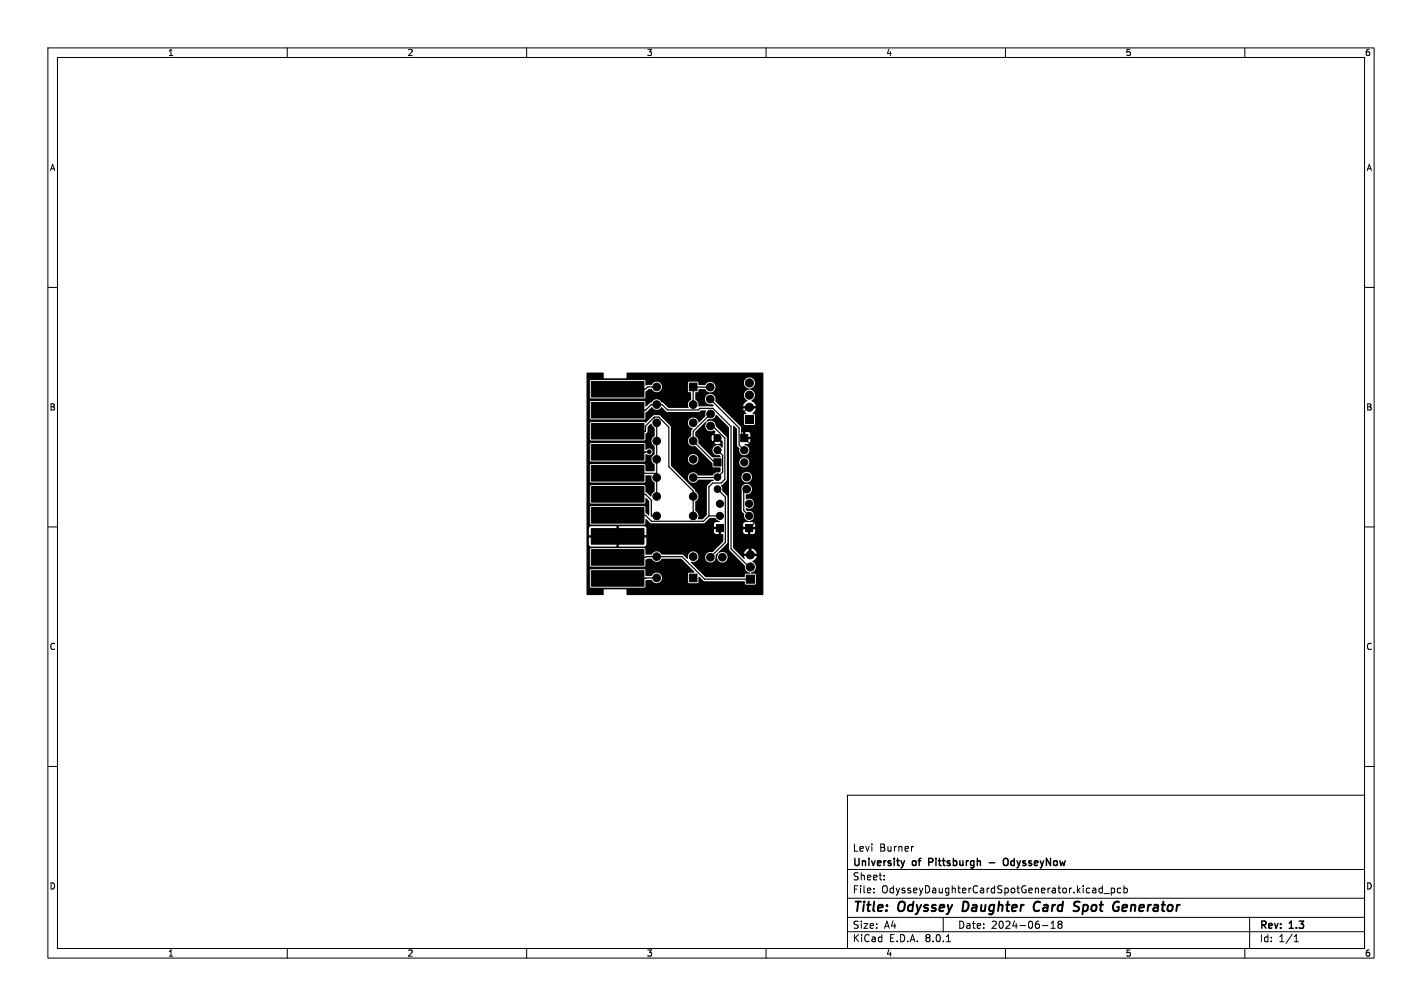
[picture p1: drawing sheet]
<svg xmlns="http://www.w3.org/2000/svg" width="297mm" height="210mm" viewBox="0 0 297 210" stroke-linecap="round" stroke-linejoin="round" font-family="sans-serif">
<defs><g id="words">
<g font-size="2.8">
<text x="178" y="190.9">Title:</text>
<text x="187.7" y="190.9">Odyssey</text>
<text x="201.9" y="190.9">Daughter</text>
<text x="217.5" y="190.9">Card</text>
<text x="226.7" y="190.9">Spot</text>
<text x="235.7" y="190.9">Generator</text>
</g>
<g font-size="2.1">
<text x="178" y="178">Levi</text>
<text x="183.7" y="178">Burner</text>
<text x="178" y="184">Sheet:</text>
<text x="178" y="181.2">University</text>
<text x="190.7" y="181.2">of</text>
<text x="194.6" y="181.2">Pittsburgh</text>
<text x="211.5" y="181.2">OdysseyNow</text>
<text x="178" y="186.7">File:</text>
<text x="184.1" y="186.7">OdysseyDaughterCardSpotGenerator.kicad_pcb</text>
<text x="178" y="196.9">KiCad</text>
<text x="178" y="194.1">Size:</text>
<text x="184.7" y="194.1">A4</text>
<text x="185.7" y="196.9">E.D.A.</text>
<text x="193.3" y="196.9">8.0.1</text>
<text x="200" y="194.1">Date:</text>
<text x="207" y="194.1">2024-06-18</text>
<text x="263" y="194.3">Rev:</text>
<text x="263" y="196.9">Id:</text>
<text x="267.1" y="196.9">1/1</text>
<text x="269.4" y="194.3">1.3</text>
</g>
<g font-size="1.8">
<text x="35" y="11.9">1</text>
<text x="85" y="11.9">2</text>
<text x="135" y="11.9">3</text>
<text x="185" y="11.9">4</text>
<text x="235" y="11.9">5</text>
<text x="285" y="11.9">6</text>
<text x="10.3" y="35.9">A</text>
<text x="285.4" y="35.9">A</text>
<text x="10.3" y="85.9">B</text>
<text x="285.3" y="85.9">B</text>
<text x="10.3" y="135.9">C</text>
<text x="285.3" y="135.9">C</text>
<text x="10.3" y="185.9">D</text>
<text x="285.3" y="185.9">D</text>
<text x="35" y="199.9">1</text>
<text x="85" y="199.9">2</text>
<text x="135" y="199.9">3</text>
<text x="185" y="199.9">4</text>
<text x="235" y="199.9">5</text>
<text x="285" y="199.9">6</text>
</g>
</g></defs>
<g fill="none" stroke="#000" stroke-width=".21">
<path d="M10 10h277v190h-277zM12 12h273v186h-273zM60 10v2M110 10v2M160 10v2M210 10v2M260 10v2M10 60h2M285 60h2M10 110h2M285 110h2M10 160h2"/>
<path d="M285 160h2M177 166h108v32h-108zM190.8 176.7l-.3 .1M60 198v2M110 198v2M160 198v2M177 194.5h108M177 191.5h108M177 187.5h108M177 181.5h108M182.5 186.3v.1M182.5 185.5v.1"/>
<path d="M184.7 183.6v.1M184.7 182.8v.1M197 191.5v3M197.7 196.6h.8M210 198v2M217.7 193.2h1.2M219.5 193.8h.9M219.5 192.7l.5-.4v1.5M221.2 192.9l-.2 .3v.3l.2 .3 .5-.1 .1-.2-.1-.4-.2-.2M221.2 192.9l-.2-.2 .2-.4 .5 .1 .1 .2-.3 .3M221.2 192.9h.3M229.6 186.3l.2 .1 .4-.1"/>
<path d="M230.2 184.9v1.5M230.2 185.5l-.4-.1-.2 .1M230.6 186.5h1.1M232.1 185.5l.4-.1 .3 .3-.1 .6h-.6M232.1 185.4v1.5M234.1 185.5l-.4-.1-.3 .3 .1 .6h.6M234.7 185.5l.5-.1 .3 .3-.2 .6h-.6M234.7 184.9v1.5M260 198v2M261 191.5v6.5M270.3 196.6h.9M270.3 195.5l.4-.4v1.5"/>
</g>
<path d="M201.3 188.2l-.3 2h.5M216.9 188.2a1.07 1.07 0 0 0-1 .8 1.07 1.07 0 0 0 .5 1.2l.5-.1M224.8 188.2l.7 .1M225 189.3l.4 .3-.3 .5M235.2 188.9l-.6 .1-.2 .9 .2 .3 .6-.1M235.4 189.4l-1 .1" fill="none" stroke="#000" stroke-width=".4"/>
<path d="M188.9 179.7l-.3 1M194 180h.6M194.6 179.2h-.6v1.5M209.6 179.4l.3-.2a.5 .5 0 0 1 .7 .5v.5a.5 .5 0 0 1-.5 .5 .5 .5 0 0 1-.5-.5zM206.6 180.1h1.2" fill="none" stroke="#000" stroke-width=".3"/>
<g fill="#000" stroke="#000" stroke-width=".21">
<path d="M144 80h1.6v1.6h-1.6zM123.5 79.6h11v3.3h-11zM123.5 84h11v3.3h-11zM123.5 88.4h11v3.3h-11zM123.5 92.8h11v3.2h-11zM149.1 95.8h1.5v1.5h-1.5zM154.7 90.7h1.5v1.5h-1.5zM155.7 86.7h1.7v1.7h-1.7zM123.5 97.2h11v3.2h-11zM123.5 101.6h11v3.2h-11zM123.5 106h11v3.2h-11zM123.5 110.3h11v3.3h-11z"/>
<path d="M123.5 114.7h11v3.3h-11zM144 119.8h1.6v1.7h-1.6zM149.6 109.5h1.5v1.5h-1.5zM155.7 109.5h1.5v1.5h-1.5zM123.5 119.1h11v3.3h-11zM155.9 120.1h1.7v1.7h-1.7z"/>
<circle cx="156.5" cy="79.9" r=".85"/>
<circle cx="135.6" cy="94.3" r=".4"/>
<circle cx="137.2" cy="92.1" r=".8"/>
<circle cx="137.2" cy="88.3" r=".8"/>
<circle cx="137.2" cy="99.7" r=".8"/>
<circle cx="137.2" cy="95.9" r=".8"/>
<circle cx="137.2" cy="80.8" r=".8"/>
<circle cx="137.2" cy="84.5" r=".8"/>
<circle cx="144.8" cy="88.3" r=".8"/>
<circle cx="144.8" cy="95.9" r=".8"/>
<circle cx="144.8" cy="84.5" r=".8"/>
<circle cx="144.8" cy="99.7" r=".8"/>
<circle cx="144.8" cy="92.1" r=".8"/>
<circle cx="148.3" cy="80.8" r=".8"/>
<circle cx="148.3" cy="83.3" r=".8"/>
<circle cx="148.4" cy="88.9" r=".8"/>
<circle cx="148.4" cy="86.4" r=".8"/>
<circle cx="149.9" cy="99.6" r=".7"/>
<circle cx="149.9" cy="94" r=".75"/>
<circle cx="149.9" cy="91.4" r=".75"/>
<circle cx="155.4" cy="94" r=".75"/>
<circle cx="155.4" cy="96.5" r=".75"/>
<circle cx="156" cy="99.6" r=".8"/>
<circle cx="156.5" cy="82.5" r=".85"/>
<circle cx="156.5" cy="85" r=".85"/>
<circle cx="137.2" cy="116.2" r=".8"/>
<circle cx="137.2" cy="103.6" r=".8"/>
<circle cx="137.2" cy="107.7" r=".8"/>
<circle cx="144.8" cy="103.6" r=".8"/>
<circle cx="144.8" cy="116.2" r=".8"/>
<circle cx="144.8" cy="107.7" r=".8"/>
<circle cx="148.4" cy="116.3" r=".8"/>
<circle cx="149.9" cy="102.1" r=".7"/>
<circle cx="150.4" cy="105.2" r=".75"/>
<circle cx="150.4" cy="107.7" r=".75"/>
<circle cx="150.9" cy="116.3" r=".8"/>
<circle cx="156" cy="102.1" r=".8"/>
<circle cx="156.5" cy="105.2" r=".75"/>
<circle cx="156.5" cy="107.7" r=".75"/>
<circle cx="156.7" cy="118.4" r=".85"/>
<circle cx="156.7" cy="115.8" r=".85"/>
<circle cx="137.2" cy="120.6" r=".8"/>
</g>
<g fill="none" stroke="#000" stroke-width=".25">
<path d="M129 85.6h5.8l1.2-1.1h2.3l1.1 1.1h6.5l.3-.4h2.7l3.8 3.8v25.6l4 4v-.2M129 90h5.8v-1.1l1.9-1.8h.9l2.1 2.1v8.2l5.1 5.1v5.2M129 98.8h8.2M135.6 94.3l-6.6 .1M136.5 87.2h.1M137.2 80.8h-1.9l-.5 .5h-5.8M137.2 88.3v15.3M144.8 80.8v3.7M144.8 80.8h3.5M148.3 83.3l6.1 6v3.6l1 1.1M148.4 88.9h.5l2.5 2.5v8.7l-.8 .7h-1.8l-.7 .8v6.1M148.4 86.4l-3.6 3.6v2.1l4.4 4.4h.7"/>
<path d="M149.9 94l1 1.1v3.4l-1.1 1.2h-5M156.5 85h-.2l-1.4 1.4v4.5l2.6 2.6v15.7l-1 1v5.4l.2 .2M129 116.4h.1M129 112h7.4M129 107.6h5.8l1.3 1.2h10.8l1.2-1.1M129 103.2h5.8l1.2 1.2v3.3h1.2M129 116.4l13.5-.2 4.7 4.7h9.5M129 107.6h.1M129 103.2h.1M136.4 111.9v.1M148.1 107.7h2.3M149.9 102.1l1.6 1.6v9.5l-3.1 3.1"/>
<path d="M150.4 110.2h-12.4l-1.6 1.7M156 102.1l-.7 .6v3.9l1.2 1.1M137.2 120.7l-8.2 .1"/>
</g>
<path d="M122.5 77.8h3.5l.2 1.2h4.6l.2-1.2h28.4v46.4h-28.4l-.2-1.2h-4.6l-.2 1.2h-3.4l-.1-.1v-1.7h.7l.3 .3h11l.3-.3v-1.2l.3-.1h1a1.13 1.13 0 0 0 1.8 .3 1.13 1.13 0 0 0-.1-1.8 1.13 1.13 0 0 0-1.7 .6h-1.2l-.1-1.1-.3-.3h-11.1l-.2 .3v3.3h-.7v-4.4h.7l.3 .3h11l.3-.2v-1.3l.4-.2 .9 .1a1.17 1.17 0 0 0 1.1 .6 1.17 1.17 0 0 0 1.1-.7l4 .1 2.7 2.7-.1 .1h-1l-.2 .2v1.8l.2 .2h1.9l.1-.2v-1l.1-.1 1.1 .9h8.3l.2 .6 .2 .2h1.8l.3-.3v-1.8l-.3-.2h-.7l-.1-.2a1.26 1.26 0 0 0 1.1-1.1 1.26 1.26 0 0 0-.8-1.3l.1-.1a1.35 1.35 0 0 0 .8-1h-.8v-.5h.8l-.2-.6-.6-.4-.2-.1v.9h-.5v-.9l-.7 .3-.3 .3-.1 .5h.9v.5h-.9l.2 .5-.2 .1-2.3-2.3v-12.3h1.8v4.5l.5 .7a1.24 1.24 0 0 0 1 1.5l-.1 .2h-.8l-.3 .4v.6h.9v.5h-.9l.1 .7 .3 .3h.6v-.9h.5v.9l.8-.1 .2-.3v-.6h-.9v-.5h.9v-.8l-.4-.2h-.7l-.1-.2a1.12 1.12 0 0 0 1-1.3 1.12 1.12 0 0 0-1.5-.8l-.2-.3v-.3a1.1 1.1 0 0 0 1.7-1 1.1 1.1 0 0 0-1.7-.9v-.9a1.12 1.12 0 0 0 1.3-1 1.12 1.12 0 0 0-1-1.3 1.12 1.12 0 0 0-1.2 1.1h-1.8v-2.5h1.8v.2a1.11 1.11 0 0 0 1.7 .7 1.11 1.11 0 0 0-.2-1.9 1.11 1.11 0 0 0-1.5 1h-1.8v-3.1h1.3v.2a1.06 1.06 0 0 0 1.7 .7 1.06 1.06 0 0 0-.2-1.8 1.06 1.06 0 0 0-1.5 .9h-1.3l.1-7.6 .7 .6v3.5l.5 .6a1.08 1.08 0 0 0 .9 1.4 1.08 1.08 0 0 0 1.2-1 1.08 1.08 0 0 0-1-1.1l.1-.2h.7l.3-.3 .1-.7h-.9v-.5h.9l-.1-.8-.3-.2h-.6v.9h-.5v-.9l-.4-.1-.1-1-3.8-3.8h4.3l.2 .4 .5 .6-.5 .3v2l.2 .1h1.8l.3-.2v-1.9l-.5-.3 .5-.6 .2-.4h-.9v-.5h.9l-.3-.6-.7-.6a1.26 1.26 0 0 0 .8-1.3 1.26 1.26 0 0 0-1.2-1.1l.1-.1a1.16 1.16 0 0 0 1-1.6 1.16 1.16 0 0 0-1.9-.3 1.16 1.16 0 0 0 .5 1.9l.3 .2a1.25 1.25 0 0 0-1.1 1 1.25 1.25 0 0 0 .7 1.3l-.6 .6-.3 .6h.9v.5h-5.2l-1.5-1.5a1.14 1.14 0 0 0-.9-1.6 1.14 1.14 0 0 0-1.3 1.3 1.14 1.14 0 0 0 1.6 .9l.2 .4h-3.1l-.1-.7-.6-.7v-1.5l.6-.1 .2-.6 1.3 .1a1.12 1.12 0 0 0 1.8 .3 1.12 1.12 0 0 0-.2-1.8 1.12 1.12 0 0 0-1.7 .6h-1.3v-.5l-.3-.2h-1.7l-.2 .1v1.8l.7 .4v1.4l-.3 .2a1.31 1.31 0 0 0-.3 1.5l-4.2 .1-1.1-1.1-.3-.1a1.17 1.17 0 0 0-1.1-.7 1.17 1.17 0 0 0-1 .7l-.4 .1-.7 .8-.2-.1v-.9l-.3-.2h-11.1l-.2 .3v3.3l.3 .3h11.1l.2-.3v-1.2l1.3-1.1a1.28 1.28 0 0 0 2.1 0l1.2 1h6.5l.5-.3h1v1.1l-1.5 1.4a1.15 1.15 0 0 0-1.1-1 1.15 1.15 0 0 0-1.1 1.1 1.15 1.15 0 0 0 1 1.1l-.3 .6-.1 1-.2 .2a1.15 1.15 0 0 0-.2 1.5 1.15 1.15 0 0 0 1.4 .5l3.5 3.5 .1 .8 1.6 .1v.7a.59 .59 0 0 1-.8 .3l-.9 .7h-2.9a1.14 1.14 0 0 0-1.8-.5 1.14 1.14 0 0 0 0 1.8 1.14 1.14 0 0 0 1.8-.5h3l.2 .2-.5 .2-1 1.1v5.9l-.9 .9h-.9v-.3a1.11 1.11 0 0 0-.5-1.4l-.1-2 .2-.2a1.11 1.11 0 0 0-.1-1.9l-.2-.4-5-5v-1.3h3.6a1.1 1.1 0 0 0 1.6 1 1.1 1.1 0 0 0 .1-1.9 1.1 1.1 0 0 0-1.7 .7v.2h-3.6v-6.8l-2.3-2.4h-1.3l-1.6 1.6-.4-.2h-11l-.3 .2v3.4l.2 .3h11.2l.2-.3v-1.2l.5-.4v-1l.6-.7 .8 1v1.6l-.2 .2a1.11 1.11 0 0 0 .2 1.9v1.7l-.2 .2a1.11 1.11 0 0 0 .2 1.9v1.4l-.1 .1h-1.7l-.1-1.3-.3-.2h-11l-.3 .2v3.4l.2 .2h11.1l.3-.2 .1-1.3h1.1l.1 .2a1.09 1.09 0 0 0 .6 1.3v1.8l-.5 .6-.3 .6-1.1-1v-1.2l-.2-.2h-11.3l-.1 .2v3.4l.1 .2h11.2l.3-.2v-.8l.1-.2 .7 .7v2.9l-.1 .1-.7-.5v-1.2l-.2-.2h-11.2l-.2 .2v3.5l.3 .1h11l.3-.2v-.8l.1-.2 1.1 .9h11l1.3-1.1h1l1 .8-.8 .1-.3 .2-.1 .8h1v.5h-1v.6l.3 .3 .7 .1v-.9h.5v.9l.5 .1v1.4l-2.2 2.3a1.12 1.12 0 0 0-1.6 .7 1.12 1.12 0 0 0 1 1.4 1.12 1.12 0 0 0 1.2-1.3l-.1-.2 .4-.4 .2 .1a1.12 1.12 0 0 0 .3 1.8 1.12 1.12 0 0 0 1.6-1 1.12 1.12 0 0 0-1.5-1.1l-.2 .2-.2-.1 1.9-2.1v-9.6l-1-1.2-.1-.6-.2-.5 1.2-1.3v-8.7l-2.3-2.4a1.19 1.19 0 0 0-.6-1.1 1.19 1.19 0 0 0-1.3 .2l-.1-.2 .6-.4a1.21 1.21 0 0 0 1.5-.9l2.7 2.7v25.3l3.3 3.5a1.29 1.29 0 0 0 1.1 1.5l-.1 .2h-.9l-.3 .7h-8l-3.1-3 .2-.2a1.11 1.11 0 0 0 1.4-1 1.11 1.11 0 0 0-1.3-1.2 1.11 1.11 0 0 0-.9 1.5l-.1 .1-1.1-.9h-4.2a1.22 1.22 0 0 0-1.1-.7 1.22 1.22 0 0 0-1.1 .7h-1.2l-.1-1.1-.3-.3h-11.1l-.2 .3v3.3h-.7v-5.8h.5v1.5l.4 .4h5.4v-1.9h.4v1.9h5.3l.4-.1 .1-.4v-1.4h-12.5v-.5h6.3v-1.9h.4v1.9h5.8v-1.5l-.5-.4-11.1 .1-.4 .3v1.5h-.5v-15.6h.7l.3 .2h11l.3-.2v-1.1l.2-.2a.72 .72 0 0 0 1 .1 .72 .72 0 0 0 .1-1 .72 .72 0 0 0-1 0l-.3-.1v-1.1l-.3-.2h-11.1l-.2 .2v3.4h-.7v-13.2h.7l.3 .3h11.1l.2-.3v-1.2l.7-.5h.6a1.12 1.12 0 0 0 1.8 .3 1.12 1.12 0 0 0-.2-1.7 1.12 1.12 0 0 0-1.6 .5l-1.2 .2-.1-.9-.3-.3h-11.1l-.2 .3v3.3h-.7zM147.4 88.1h.1a1.21 1.21 0 0 0 .1 1.6 1.21 1.21 0 0 0 1.6 .1l.3 .3-.3 .3 .6 .6-.3 .4-.7-.6a1.23 1.23 0 0 0 0 1.3l.7-.6 .3 .3-.6 .7 .7 .3 .4-.2 .2-.1-.6-.7 .4-.3 .7 .7v1.1l-.3 .1a1.08 1.08 0 0 0-1.4-.3 1.08 1.08 0 0 0-.4 1.4 1.08 1.08 0 0 0 1.4 .5l.2 .3-.1 .2h-1.6l-2.9-3v-.2a1.1 1.1 0 0 0-.6-1.2l-.1-.9z" fill="#000"/>
<use href="#words"/>
</svg>
